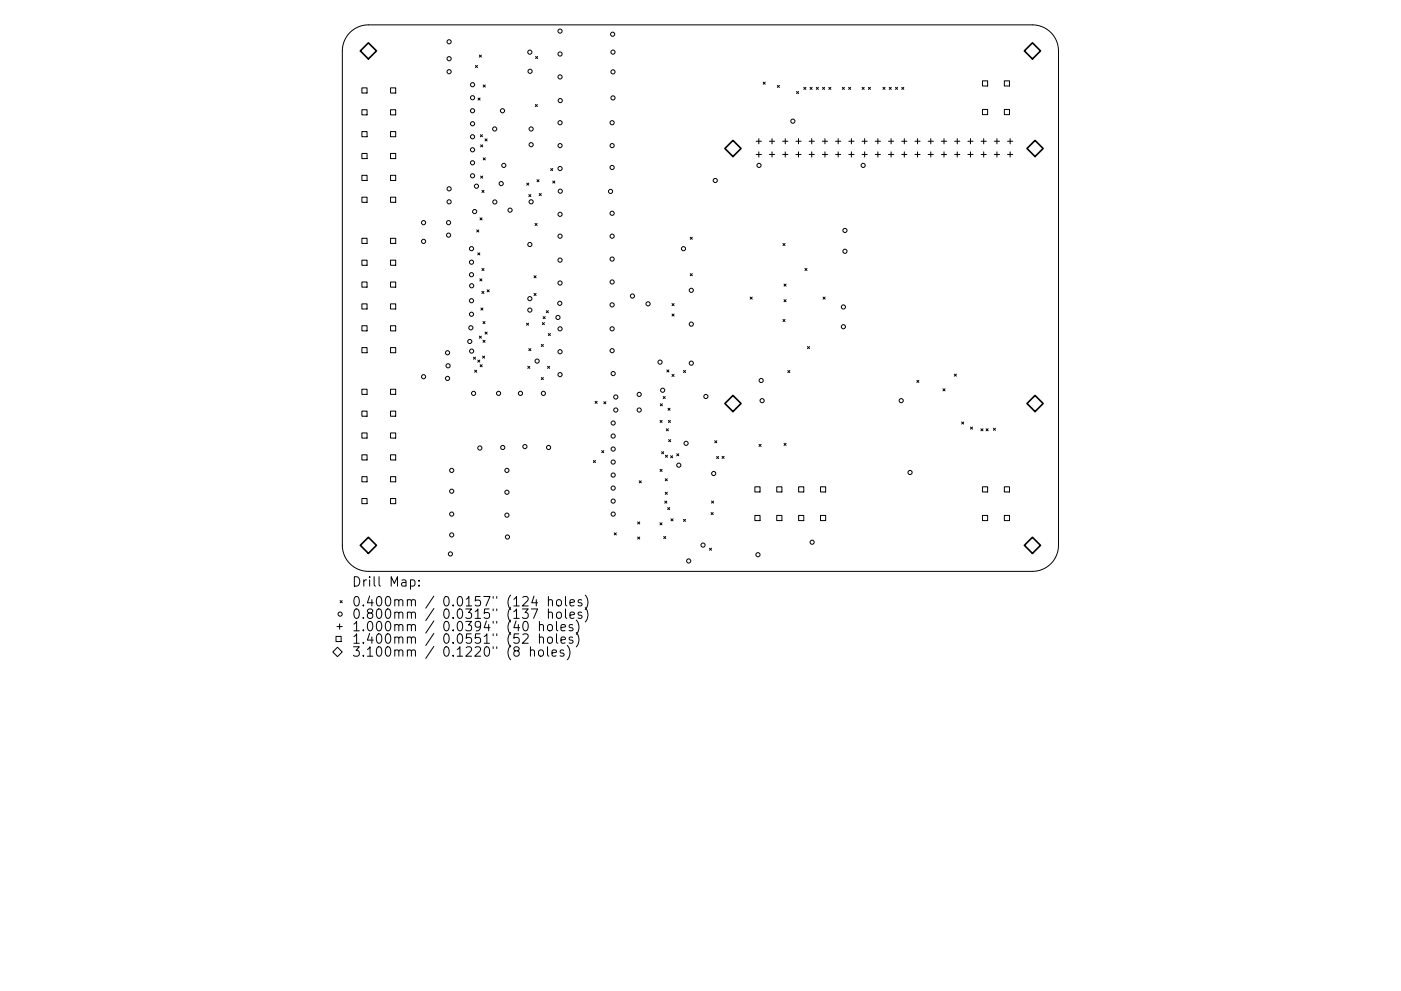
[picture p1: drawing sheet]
<svg xmlns="http://www.w3.org/2000/svg" width="297mm" height="210mm" viewBox="0 0 297 210" stroke-linecap="round" stroke-linejoin="round" font-family="sans-serif">
<defs><g id="words">
<g font-size="2.8">
<text x="74.6" y="124.5">Drill Map:</text>
<text x="74.6" y="128.7">0.400mm / 0.0157&quot; (124 holes)</text>
<text x="74.6" y="131.3">0.800mm / 0.0315&quot; (137 holes)</text>
<text x="74.6" y="133.9">1.000mm / 0.0394&quot; (40 holes)</text>
<text x="74.6" y="136.6">1.400mm / 0.0551&quot; (52 holes)</text>
<text x="74.6" y="139.3">3.100mm / 0.1220&quot; (8 holes)</text>
</g>
</g></defs>
<g fill="none" stroke="#000" stroke-width=".21">
<path d="M74.2 6.9a5.5 5.5 0 0 1 3.9-1.6h140.8a5.5 5.5 0 0 1 5.5 5.5v104.9a5.5 5.5 0 0 1-5.5 5.5h-140.8a5.5 5.5 0 0 1-5.5-5.5v-104.9a5.5 5.5 0 0 1 1.6-3.9zM76.7 18.6h1.1v1.1h-1.1zM82.8 18.6h1.1v1.1h-1.1zM100.8 13.9l.4 .4M101.2 13.9l-.4 .4M101.6 11.7l.5 .4M102.1 11.7l-.5 .4M102.5 18l.4 .5M102.9 18l-.4 .5M113.6 12l.4 .4M114 12l-.4 .4M161.8 17.4l.4 .5"/>
<path d="M162.2 17.4l-.4 .5M164.8 18.1l.5 .5M165.3 18.1l-.5 .5M168.9 19.4l.4 .5M169.3 19.4l-.4 .5M170.4 18.5l.5 .5M170.9 18.5l-.5 .5M171.7 18.5l.5 .5M172.2 18.5l-.5 .5M173.1 18.5l.4 .5M173.5 18.5l-.4 .5M174.4 18.5l.4 .5"/>
<path d="M174.8 18.5l-.4 .5M175.7 18.5l.5 .5M176.2 18.5l-.5 .5M178.6 18.5l.4 .5M179 18.5l-.4 .5M179.9 18.5l.5 .5M180.4 18.5l-.5 .5M182.8 18.5l.4 .5M183.2 18.5l-.4 .5M184.1 18.5l.5 .5M184.6 18.5l-.5 .5M187.2 18.5l.4 .5"/>
<path d="M187.6 18.5l-.4 .5M188.5 18.5l.5 .5M189 18.5l-.5 .5M189.9 18.5l.4 .5M190.3 18.5l-.4 .5M191.2 18.5l.4 .5M191.6 18.5l-.4 .5M208.3 17.2h1.1v1h-1.1zM212.9 17.2h1.1v1h-1.1zM76.7 23.3h1.1v1.1h-1.1zM76.7 27.9h1.1v1.1h-1.1zM76.7 32.6h1.1v1.1h-1.1z"/>
<path d="M76.7 37.2h1.1v1.1h-1.1zM82.8 23.3h1.1v1.1h-1.1zM82.8 27.9h1.1v1.1h-1.1zM82.8 32.6h1.1v1.1h-1.1zM82.8 37.2h1.1v1.1h-1.1zM101.3 20.8l.5 .4M101.8 20.8l-.5 .4M101.8 28.6l.5 .4M101.9 30.7l.4 .5M101.9 37.4l.4 .4M102.3 28.6l-.5 .4M102.3 30.7l-.4 .5"/>
<path d="M102.3 37.4l-.4 .4M102.5 33.5l.4 .4M102.8 29.5l.5 .4M102.9 33.5l-.4 .4M103.3 29.5l-.5 .4M111.7 38.8l.4 .5M112.1 38.8l-.4 .5M113.5 22.2l.4 .4M113.8 38.1l.5 .5M113.9 22.2l-.4 .4M114.3 38.1l-.5 .5M116.8 35.8l.4 .4"/>
<path d="M117.2 35.8l-.4 .4M117.2 38.4l.4 .4M117.6 38.4l-.4 .4M160.3 30h1.1M160.3 32.8h1.1M160.9 29.4v1.1M160.9 32.2v1.1M163.1 30h1.1M163.1 32.8h1.1M163.7 29.4v1.1M163.7 32.2v1.1M165.9 30h1.1"/>
<path d="M165.9 32.8h1.1M166.5 29.4v1.1M166.5 32.2v1.1M168.7 30h1.1M168.7 32.8h1.1M169.3 29.4v1.1M169.3 32.2v1.1M171.5 30h1.2M171.5 32.8h1.2M172.1 29.4v1.1M172.1 32.2v1.1M174.4 30h1.1"/>
<path d="M174.4 32.8h1.1M174.9 29.4v1.1M174.9 32.2v1.1M177.2 30h1.1M177.2 32.8h1.1M177.7 29.4v1.1M177.7 32.2v1.1M180 30h1.1M180 32.8h1.1M180.5 29.4v1.1M180.5 32.2v1.1M182.8 30h1.1"/>
<path d="M182.8 32.8h1.1M183.3 29.4v1.1M183.3 32.2v1.1M185.6 30h1.1M185.6 32.8h1.1M186.1 29.4v1.1M186.1 32.2v1.1M188.4 30h1.1M188.4 32.8h1.1M188.9 29.4v1.1M188.9 32.2v1.1M191.2 30h1.1"/>
<path d="M191.2 32.8h1.1M191.7 29.4v1.1M191.7 32.2v1.1M194 30h1.1M194 32.8h1.1M194.5 29.4v1.1M194.5 32.2v1.1M196.8 30h1.1M196.8 32.8h1.1M197.3 29.4v1.1M197.3 32.2v1.1M199.6 30h1.1"/>
<path d="M199.6 32.8h1.1M200.1 29.4v1.1M200.1 32.2v1.1M202.4 30h1.1M202.4 32.8h1.1M203 29.4v1.1M203 32.2v1.1M205.2 30h1.1M205.2 32.8h1.1M205.8 29.4v1.1M205.8 32.2v1.1M208 30h1.1"/>
<path d="M208 32.8h1.1M208.3 23.2h1.1v1.1h-1.1zM208.6 29.4v1.1M208.6 32.2v1.1M210.8 30h1.1M210.8 32.8h1.1M211.4 29.4v1.1M211.4 32.2v1.1M212.9 23.2h1.1v1.1h-1.1zM213.6 30h1.1M213.6 32.8h1.1M214.2 29.4v1.1"/>
<path d="M214.2 32.2v1.1M76.7 41.8h1.1v1.1h-1.1zM76.7 50.6h1.1v1.1h-1.1zM76.7 55.2h1.1v1.1h-1.1zM76.7 59.8h1.1v1.1h-1.1zM82.8 41.8h1.1v1.1h-1.1zM82.8 50.6h1.1v1.1h-1.1zM82.8 55.2h1.1v1.1h-1.1zM82.8 59.8h1.1v1.1h-1.1zM101.1 48.8l.4 .4M101.3 53.6l.4 .5M101.5 48.8l-.4 .4"/>
<path d="M101.7 53.6l-.4 .5M101.7 59.2l.5 .4M101.8 46.2l.4 .5M102.2 59.2l-.5 .4M102.2 40.4l.4 .4M102.2 57l.4 .4M102.2 46.2l-.4 .5M102.6 40.4l-.4 .4M102.6 57l-.4 .4M112.1 41.3l.5 .4M112.6 41.3l-.5 .4M113.2 58.5l.5 .4"/>
<path d="M113.4 47.4l.5 .4M113.7 58.5l-.5 .4M113.9 47.4l-.5 .4M114.3 41.1l.5 .4M114.8 41.1l-.5 .4M146.3 50.3l.5 .5M146.3 58.1l.5 .4M146.8 50.3l-.5 .5M146.8 58.1l-.5 .4M166 51.7l.4 .4M166.4 51.7l-.4 .4M170.7 57l.4 .4"/>
<path d="M171.1 57l-.4 .4M76.7 64.5h1.1v1.1h-1.1zM76.7 69.1h1.1v1.1h-1.1zM76.7 73.7h1.1v1.1h-1.1zM82.8 64.5h1.1v1.1h-1.1zM82.8 69.1h1.1v1.1h-1.1zM82.8 73.7h1.1v1.1h-1.1zM100.4 75.8l.4 .4M100.6 78.5l.5 .5M100.8 75.8l-.4 .4M101.1 78.5l-.5 .5M101.3 76.4l.4 .4"/>
<path d="M101.6 71.3l.5 .5M101.7 76.4l-.4 .4M101.8 77.4l.4 .4M102 65.3l.4 .5M102.1 71.3l-.5 .5M102.2 61.8l.4 .5M102.2 77.4l-.4 .4M102.3 75.5l.5 .5M102.4 65.3l-.4 .5M102.4 68.2l.4 .5M102.4 72.2l.4 .4M102.6 61.8l-.4 .5"/>
<path d="M102.8 75.5l-.5 .5M102.8 68.2l-.4 .5M102.8 72.2l-.4 .4M102.8 70.4l.5 .5M103.3 61.5l.4 .4M103.3 70.4l-.5 .5M103.7 61.5l-.4 .4M111.6 68.6l.5 .4M111.9 77.7l.4 .5M112.1 68.6l-.5 .4M112.1 74l.5 .4M112.3 77.7l-.4 .5"/>
<path d="M112.6 74l-.5 .4M113.2 62.3l.5 .4M113.7 62.3l-.5 .4M114.8 73.1l.4 .4M115 68.4l.4 .5M115.2 67.2l.4 .4M115.2 73.1l-.4 .4M115.4 68.4l-.4 .5M115.6 67.2l-.4 .4M115.8 65.9l.5 .5M116.1 77.7l.4 .5M116.3 70.8l.4 .4"/>
<path d="M116.3 65.9l-.5 .5M116.5 77.7l-.4 .5M116.7 70.8l-.4 .4M141.4 78.5l.4 .4M141.8 78.5l-.4 .4M142.5 79.4l.4 .5M142.5 64.4l.4 .5M142.5 66.6l.4 .5M142.9 79.4l-.4 .5M142.9 64.4l-.4 .5M142.9 66.6l-.4 .5M144.9 78.6l.5 .4"/>
<path d="M145.4 78.6l-.5 .4M159 63l.5 .5M159.5 63l-.5 .5M166 67.8l.4 .4M166.2 60.3l.5 .4M166.2 63.6l.5 .4M166.4 67.8l-.4 .4M166.7 60.3l-.5 .4M166.7 63.6l-.5 .4M167 78.6l.5 .5M167.5 78.6l-.5 .5M171.2 73.5l.4 .5"/>
<path d="M171.6 73.5l-.4 .5M174.5 63l.4 .5M174.9 63l-.4 .5M202.3 79.4l.5 .4M202.8 79.4l-.5 .4M76.7 82.6h1.1v1.1h-1.1zM76.7 87.2h1.1v1.1h-1.1zM76.7 91.9h1.1v1h-1.1zM76.7 96.5h1.1v1.1h-1.1zM82.8 82.6h1.1v1.1h-1.1zM82.8 87.2h1.1v1.1h-1.1zM82.8 91.9h1.1v1h-1.1z"/>
<path d="M82.8 96.5h1.1v1.1h-1.1zM114.8 80.1l.4 .4M115.2 80.1l-.4 .4M125.8 97.7l.4 .4M126.2 85.1l.4 .5M126.2 97.7l-.4 .4M126.6 85.1l-.4 .5M127.6 95.6l.4 .4M128 95.6l-.4 .4M128 85.2l.5 .5M128.5 85.2l-.5 .5M139.9 89.2l.5 .4"/>
<path d="M139.9 99.6l.5 .4M140 85.7l.4 .4M140.3 95.8l.4 .5M140.4 89.2l-.5 .4M140.4 99.6l-.5 .4M140.4 85.7l-.4 .4M140.6 84.1l.4 .5M140.7 95.8l-.4 .5M141 84.1l-.4 .5M141.1 96.6l.4 .4M141.3 91l.4 .4M141.5 96.6l-.4 .4"/>
<path d="M141.6 86.6l.5 .5M141.7 91l-.4 .4M141.7 89.2l.5 .4M141.8 93.3l.4 .4M142.1 86.6l-.5 .5M142.2 89.2l-.5 .4M142.2 96.7l.4 .4M142.2 93.3l-.4 .4M142.6 96.7l-.4 .4M143.5 96.3l.4 .4M143.9 96.3l-.4 .4M151.5 93.5l.5 .4"/>
<path d="M151.9 96.8l.5 .5M152 93.5l-.5 .4M152.4 96.8l-.5 .5M153.1 96.8l.4 .5M153.5 96.8l-.4 .5M160.9 94.3l.5 .4M161.4 94.3l-.5 .4M166.2 94.1l.5 .4M166.7 94.1l-.5 .4M194.4 80.7l.4 .4M194.8 80.7l-.4 .4M199.9 82.5l.5 .4"/>
<path d="M200.4 82.5l-.5 .4M203.9 89.5l.4 .5M204.3 89.5l-.4 .5M205.8 90.6l.4 .5M206.2 90.6l-.4 .5M208 91l.4 .4M208.4 91l-.4 .4M209.1 91l.4 .4M209.5 91l-.4 .4M210.6 90.9l.5 .4M211.1 90.9l-.5 .4M76.7 101.1h1.1v1.1h-1.1z"/>
<path d="M76.7 105.8h1.1v1.1h-1.1zM82.8 101.1h1.1v1.1h-1.1zM82.8 105.8h1.1v1.1h-1.1zM130.2 113.1l.5 .4M130.7 113.1l-.5 .4M135.2 110.7l.4 .5M135.2 113.9l.4 .5M135.5 102l.5 .5M135.6 110.7l-.4 .5M135.6 113.9l-.4 .5M136 102l-.5 .5M139.9 110.9l.5 .5"/>
<path d="M140.4 110.9l-.5 .5M140.7 113.8l.5 .5M140.9 106.3l.5 .5M141 101.6l.5 .4M141 104.4l.5 .5M141.2 113.8l-.5 .5M141.4 106.3l-.5 .5M141.5 101.6l-.5 .4M141.5 104.4l-.5 .5M141.6 107.7l.4 .4M142 107.7l-.4 .4M142.3 110.1l.4 .4"/>
<path d="M142.7 110.1l-.4 .4M144.9 110.2l.5 .4M145.4 110.2l-.5 .4M150.4 116.3l.5 .5M150.8 108.7l.4 .5M150.9 116.3l-.5 .5M150.9 106.3l.4 .4M151.2 108.7l-.4 .5M151.3 106.3l-.4 .4M160 103.3h1.1v1.1h-1.1zM160 109.4h1.1v1.1h-1.1zM164.7 103.3h1.1v1.1h-1.1z"/>
<path d="M164.7 109.4h1.1v1.1h-1.1zM169.3 103.3h1.1v1.1h-1.1zM169.3 109.4h1.1v1.1h-1.1zM174 103.3h1.1v1.1h-1.1zM174 109.4h1.1v1.1h-1.1zM208.3 103.3h1.1v1.1h-1.1zM208.3 109.4h1.1v1.1h-1.1zM212.9 103.3h1.1v1.1h-1.1zM212.9 109.4h1.1v1.1h-1.1zM71.2 135h1.1v1.1h-1.1zM71.5 132.9h1.1M71.6 137.3l1 1-1 1-1-1z"/>
<path d="M72 132.4v1.1M72.1 127.4l.5 .5M72.6 127.4l-.5 .5M87 123.1l.6-.1 .4 .4v.6l-.2 .3h-.8M88.8 124.2v.2M88.8 123.1v.2M110.8 134.7l.3-.2 .7 .1a.54 .54 0 0 1 .1 .7l-1.2 1.2h1.3M111.1 131.9l.4-.1a1.25 1.25 0 0 1 0 2h-.2a1.33 1.33 0 0 1-.2-1.9zM112.5 138.1l.2-.2 .5 .1 .1 1.2M112.5 137.2v2M112.7 129.2h1.3l-.9 2M113.2 126.5l-.5 1.4h1.3"/>
<path d="M113.7 127.2v1.4M114.3 138.1l.3-.2 .4 .1 .2 .3v.5a.54 .54 0 0 1-.5 .4 .54 .54 0 0 1-.5-.4zM114.4 132.7a.5 .5 0 0 1 .8 .1v1M114.4 135.3a.5 .5 0 0 1 .8 .1v1.1M114.4 131.8v2M114.4 134.5v2M116.1 137.2v1.7l.3 .3M116.2 132.7a.54 .54 0 0 1 .5-.2 .54 .54 0 0 1 .4 .4v.6a.54 .54 0 0 1-.5 .4 .54 .54 0 0 1-.5-.4zM116.2 135.3a.54 .54 0 0 1 .5-.2 .54 .54 0 0 1 .4 .4v.6a.54 .54 0 0 1-.5 .4 .54 .54 0 0 1-.5-.4zM116.3 127.4l.3-.2 .4 .1 .1 1.3M116.3 130.1a.5 .5 0 0 1 .8 0v1.1M116.3 126.6v2"/>
<path d="M116.3 129.2v2M117 138.6l1-.2-.1-.4-.6-.1-.3 .3 .1 .9h.8M118 131.8v1.8l.3 .2M118 134.5v1.7l.3 .3M118.1 127.4l.3-.2a.54 .54 0 0 1 .6 .4l-.1 .8a.54 .54 0 0 1-.5 .2 .54 .54 0 0 1-.4-.4zM118.1 130.1a.54 .54 0 0 1 .5-.2 .54 .54 0 0 1 .4 .3l-.1 .8a.54 .54 0 0 1-.5 .2 .54 .54 0 0 1-.4-.4zM118.9 133.2l1-.2-.1-.4-.6-.1-.3 .3 .1 .9h.8M118.9 135.8l1-.2-.1-.4-.6-.1-.3 .3 .1 1h.8M119.5 138l-.5-.1-.3 .3 .1 .3 .7 .2v.4h-.8M119.9 126.6v1.7l.3 .3M119.9 129.2v1.7l.3 .3M120.3 136.9a2.29 2.29 0 0 1 0 3.1"/>
<path d="M120.8 127.9l1-.2-.1-.4-.6-.1-.3 .3 .1 1h.8M120.8 130.5l1-.2-.1-.3-.6-.1-.3 .2 .1 1h.8M121.4 132.6l-.5-.1-.2 .3v.3l.7 .2v.4h-.7M121.4 135.2l-.5-.1-.2 .3v.3l.7 .2v.5h-.7M122.2 131.6a2.29 2.29 0 0 1 0 3M122.2 134.2a2.29 2.29 0 0 1 0 3M123.3 127.3l-.5-.1-.2 .3 .1 .3 .6 .2v.5h-.7M123.3 130l-.5-.1-.2 .2 .1 .3 .6 .2v.5h-.7M124.1 126.3a2.29 2.29 0 0 1 0 3M124.1 128.9a2.29 2.29 0 0 1 0 3.1"/>
<circle cx="95.2" cy="15.2" r=".44"/>
<circle cx="95.2" cy="8.9" r=".44"/>
<circle cx="95.2" cy="12.5" r=".44"/>
<circle cx="100.2" cy="18" r=".44"/>
<circle cx="112.3" cy="11.1" r=".44"/>
<circle cx="112.4" cy="15.1" r=".44"/>
<circle cx="118.7" cy="6.6" r=".44"/>
<circle cx="118.7" cy="16.3" r=".44"/>
<circle cx="118.7" cy="11.5" r=".44"/>
<circle cx="129.9" cy="7.3" r=".44"/>
<circle cx="130" cy="15.3" r=".44"/>
<circle cx="130" cy="11.1" r=".44"/>
<circle cx="100.2" cy="34.5" r=".44"/>
<circle cx="100.2" cy="20.7" r=".44"/>
<circle cx="100.2" cy="31.8" r=".44"/>
<circle cx="100.2" cy="23.5" r=".44"/>
<circle cx="100.2" cy="26.3" r=".44"/>
<circle cx="100.2" cy="37.3" r=".44"/>
<circle cx="100.2" cy="29" r=".44"/>
<circle cx="101" cy="39.5" r=".44"/>
<circle cx="104.9" cy="27.4" r=".44"/>
<circle cx="106.3" cy="39" r=".44"/>
<circle cx="106.5" cy="23.5" r=".44"/>
<circle cx="106.8" cy="35.1" r=".44"/>
<circle cx="112.6" cy="27.4" r=".44"/>
<circle cx="112.6" cy="30.7" r=".44"/>
<circle cx="118.7" cy="30.9" r=".44"/>
<circle cx="118.7" cy="26" r=".44"/>
<circle cx="118.7" cy="35.8" r=".44"/>
<circle cx="118.8" cy="21.3" r=".44"/>
<circle cx="129.8" cy="30.9" r=".44"/>
<circle cx="129.8" cy="35.5" r=".44"/>
<circle cx="129.8" cy="26" r=".44"/>
<circle cx="130" cy="20.8" r=".44"/>
<circle cx="151.6" cy="38.3" r=".44"/>
<circle cx="160.9" cy="35.1" r=".44"/>
<circle cx="168.1" cy="25.7" r=".44"/>
<circle cx="183" cy="35.1" r=".44"/>
<circle cx="89.8" cy="47.2" r=".44"/>
<circle cx="89.8" cy="51.2" r=".44"/>
<circle cx="95.1" cy="49.9" r=".44"/>
<circle cx="95.1" cy="47.2" r=".44"/>
<circle cx="95.2" cy="42.8" r=".44"/>
<circle cx="95.2" cy="40.1" r=".44"/>
<circle cx="100" cy="55.6" r=".44"/>
<circle cx="100" cy="52.8" r=".44"/>
<circle cx="100" cy="58.3" r=".44"/>
<circle cx="100.6" cy="44.9" r=".44"/>
<circle cx="104.9" cy="42.9" r=".44"/>
<circle cx="108.1" cy="44.6" r=".44"/>
<circle cx="112.3" cy="51.9" r=".44"/>
<circle cx="112.6" cy="42.8" r=".44"/>
<circle cx="118.7" cy="50.1" r=".44"/>
<circle cx="118.7" cy="55.2" r=".44"/>
<circle cx="118.7" cy="45.5" r=".44"/>
<circle cx="118.8" cy="40.6" r=".44"/>
<circle cx="129.5" cy="40.6" r=".44"/>
<circle cx="129.8" cy="50.1" r=".44"/>
<circle cx="129.8" cy="59.8" r=".44"/>
<circle cx="129.8" cy="55" r=".44"/>
<circle cx="129.8" cy="45.3" r=".44"/>
<circle cx="144.9" cy="52.8" r=".44"/>
<circle cx="179.1" cy="53.3" r=".44"/>
<circle cx="179.1" cy="48.9" r=".44"/>
<circle cx="89.8" cy="79.9" r=".44"/>
<circle cx="94.9" cy="74.8" r=".44"/>
<circle cx="95" cy="77.6" r=".44"/>
<circle cx="99.6" cy="72.4" r=".44"/>
<circle cx="99.8" cy="69.5" r=".44"/>
<circle cx="100" cy="66.7" r=".44"/>
<circle cx="100" cy="63.8" r=".44"/>
<circle cx="100" cy="74.5" r=".44"/>
<circle cx="100" cy="60.6" r=".44"/>
<circle cx="112.3" cy="63.4" r=".44"/>
<circle cx="112.3" cy="65.8" r=".44"/>
<circle cx="113.9" cy="76.6" r=".44"/>
<circle cx="118.3" cy="67.4" r=".44"/>
<circle cx="118.7" cy="64.4" r=".44"/>
<circle cx="118.7" cy="74.6" r=".44"/>
<circle cx="118.7" cy="69.8" r=".44"/>
<circle cx="118.7" cy="60" r=".44"/>
<circle cx="118.7" cy="79.5" r=".44"/>
<circle cx="129.8" cy="74.4" r=".44"/>
<circle cx="129.8" cy="69.8" r=".44"/>
<circle cx="129.8" cy="64.7" r=".44"/>
<circle cx="130" cy="79.3" r=".44"/>
<circle cx="134.1" cy="62.8" r=".44"/>
<circle cx="137.4" cy="64.5" r=".44"/>
<circle cx="139.9" cy="76.8" r=".44"/>
<circle cx="146.6" cy="68.8" r=".44"/>
<circle cx="146.6" cy="77.1" r=".44"/>
<circle cx="146.6" cy="61.6" r=".44"/>
<circle cx="178.8" cy="65.1" r=".44"/>
<circle cx="178.8" cy="69.3" r=".44"/>
<circle cx="94.9" cy="80.3" r=".44"/>
<circle cx="95.8" cy="99.8" r=".44"/>
<circle cx="100.4" cy="83.5" r=".44"/>
<circle cx="101.7" cy="95.1" r=".44"/>
<circle cx="105.7" cy="83.5" r=".44"/>
<circle cx="106.6" cy="94.9" r=".44"/>
<circle cx="107.5" cy="99.8" r=".44"/>
<circle cx="110.3" cy="83.5" r=".44"/>
<circle cx="111.3" cy="94.8" r=".44"/>
<circle cx="115.2" cy="83.5" r=".44"/>
<circle cx="116.3" cy="94.9" r=".44"/>
<circle cx="130" cy="98" r=".44"/>
<circle cx="130" cy="89.8" r=".44"/>
<circle cx="130" cy="95.3" r=".44"/>
<circle cx="130" cy="92.5" r=".44"/>
<circle cx="130.6" cy="87" r=".44"/>
<circle cx="130.6" cy="84.2" r=".44"/>
<circle cx="135.5" cy="83.7" r=".44"/>
<circle cx="135.5" cy="87" r=".44"/>
<circle cx="140.5" cy="82.8" r=".44"/>
<circle cx="143.9" cy="98.7" r=".44"/>
<circle cx="145.5" cy="94.1" r=".44"/>
<circle cx="149.7" cy="84.1" r=".44"/>
<circle cx="161.4" cy="80.7" r=".44"/>
<circle cx="161.6" cy="85" r=".44"/>
<circle cx="191.1" cy="85" r=".44"/>
<circle cx="95.5" cy="117.5" r=".44"/>
<circle cx="95.8" cy="109.1" r=".44"/>
<circle cx="95.8" cy="113.5" r=".44"/>
<circle cx="95.8" cy="104.2" r=".44"/>
<circle cx="107.5" cy="109.3" r=".44"/>
<circle cx="107.5" cy="104.4" r=".44"/>
<circle cx="107.6" cy="113.9" r=".44"/>
<circle cx="130" cy="106.3" r=".44"/>
<circle cx="130" cy="100.8" r=".44"/>
<circle cx="130" cy="109.1" r=".44"/>
<circle cx="130" cy="103.6" r=".44"/>
<circle cx="146" cy="119" r=".44"/>
<circle cx="149.1" cy="115.6" r=".44"/>
<circle cx="151.3" cy="100.5" r=".44"/>
<circle cx="160.7" cy="117.7" r=".44"/>
<circle cx="172.2" cy="115" r=".44"/>
<circle cx="192.9" cy="100.2" r=".44"/>
<circle cx="72.1" cy="130.3" r=".44"/>
</g>
<path d="M76.4 10.8l1.7-1.7 1.7 1.7-1.7 1.7zM217.2 10.8l1.7-1.7 1.7 1.7-1.7 1.7zM155.4 29.8l1.7 1.7-1.7 1.7-1.7-1.7zM219.5 29.8l1.7 1.7-1.7 1.7-1.8-1.7zM155.4 83.9l1.7 1.7-1.7 1.7-1.7-1.7zM219.5 83.9l1.7 1.7-1.7 1.7-1.8-1.7zM76.4 115.7l1.7-1.7 1.7 1.7-1.7 1.7zM217.2 115.7l1.7-1.7 1.7 1.7-1.7 1.7z" fill="none" stroke="#000" stroke-width=".34"/>
<use href="#words"/>
</svg>
